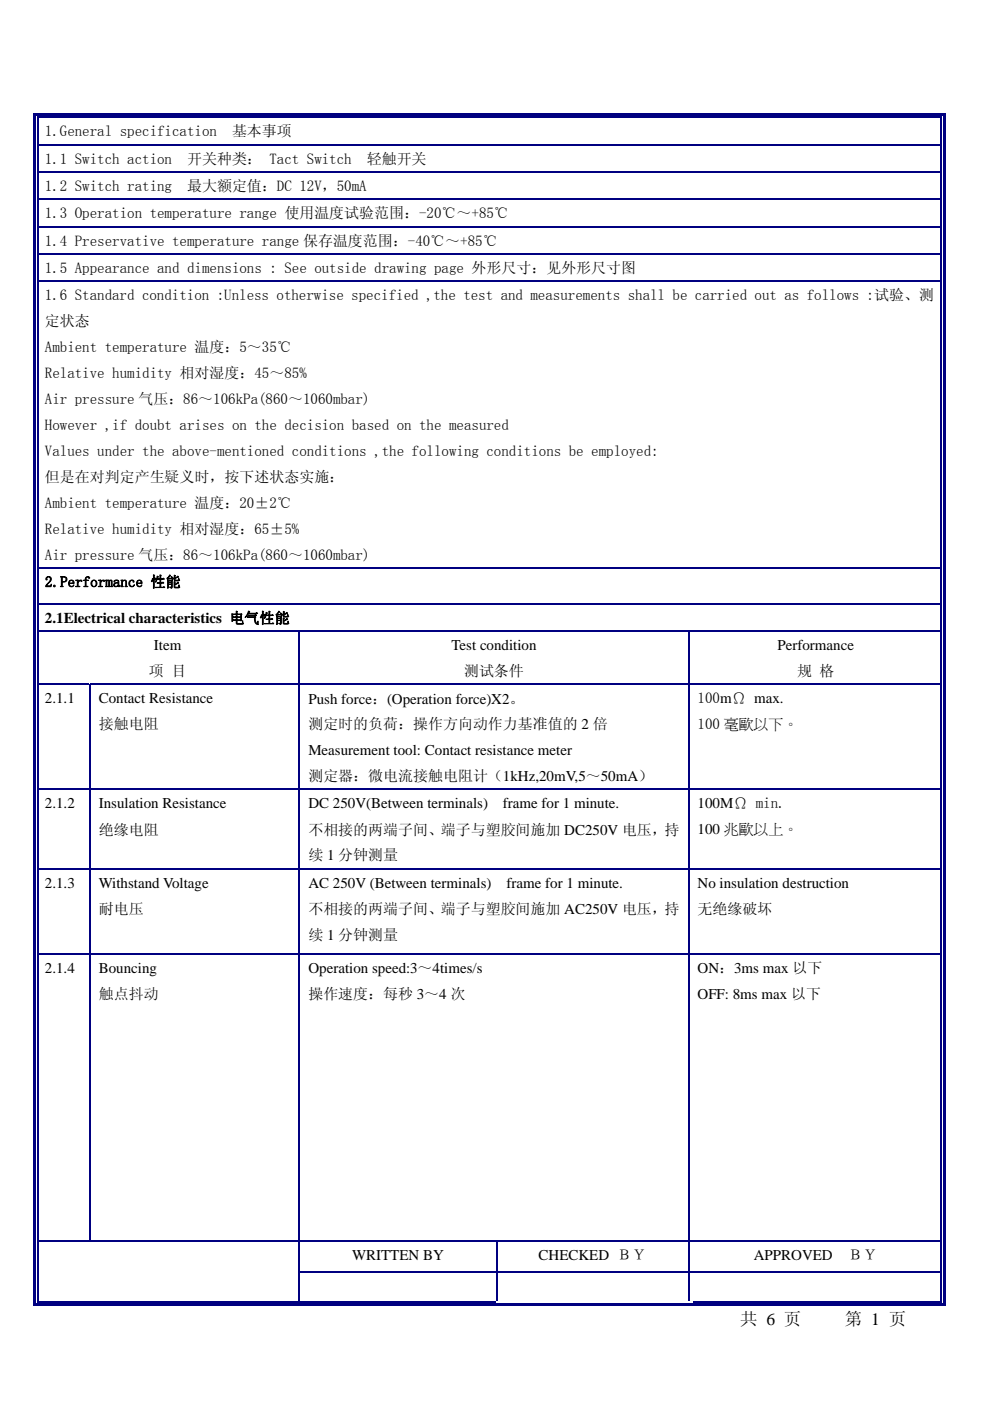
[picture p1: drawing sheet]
<svg xmlns="http://www.w3.org/2000/svg" width="210mm" height="297mm" viewBox="0 0 210 297" stroke-linecap="round" stroke-linejoin="round" font-family="sans-serif">
<defs><g id="words">
<g font-size="3.7">
<text x="157" y="281">共 6 页</text>
<text x="179.2" y="281">第 1 页</text>
</g>
<g font-size="3.2">
<text x="9.5" y="28.9">1.General specification</text>
<text x="49.2" y="28.9">基本事项</text>
<text x="9.5" y="34.7">1.1 Switch action</text>
<text x="39.7" y="34.7">开关种类： Tact Switch</text>
<text x="77.8" y="34.7">轻触开关</text>
<text x="9.5" y="40.5">1.2 Switch rating</text>
<text x="39.7" y="40.5">最大额定值：DC 12V，50mA</text>
<text x="9.5" y="46.3">1.3 Operation temperature range 使用温度试验范围：-20℃～+85℃</text>
<text x="9.5" y="52.1">1.4 Preservative temperature range 保存温度范围：-40℃～+85℃</text>
<text x="9.5" y="57.9">1.5 Appearance and dimensions : See outside drawing page 外形尺寸：见外形尺寸图</text>
<text x="9.5" y="63.6">1.6 Standard condition :Unless otherwise specified ,the test and measurements shall be carried out as follows :试验、测</text>
<text x="9.5" y="69.2">定状态</text>
<text x="9.5" y="74.7">Ambient temperature 温度：5～35℃</text>
<text x="9.5" y="80.2">Relative humidity 相对湿度：45～85%</text>
<text x="9.5" y="85.7">Air pressure 气压：86～106kPa(860～1060mbar)</text>
<text x="9.5" y="91.2">However ,if doubt arises on the decision based on the measured</text>
<text x="9.5" y="96.7">Values under the above-mentioned conditions ,the following conditions be employed:</text>
<text x="9.5" y="102.2">但是在对判定产生疑义时，按下述状态实施：</text>
<text x="9.5" y="107.7">Ambient temperature 温度：20±2℃</text>
<text x="9.5" y="113.2">Relative humidity 相对湿度：65±5%</text>
<text x="9.5" y="118.7">Air pressure 气压：86～106kPa(860～1060mbar)</text>
<text x="9.5" y="124.4">2.Performance 性能</text>
<text x="9.5" y="132.1">2.1Electrical characteristics 电气性能</text>
<text x="32.6" y="137.8">Item</text>
<text x="95.7" y="137.8">Test condition</text>
<text x="164.9" y="137.8">Performance</text>
<text x="31.6" y="143.4">项 目</text>
<text x="98.4" y="143.4">测试条件</text>
<text x="169.1" y="143.4">规 格</text>
<text x="9.5" y="149.1">2.1.1</text>
<text x="20.9" y="149.1">Contact Resistance</text>
<text x="65.4" y="149.2">Push force：(Operation force)X2。</text>
<text x="148" y="149.1">100mΩ max.</text>
<text x="21" y="154.7">接触电阻</text>
<text x="65.4" y="154.7">测定时的负荷：操作方向动作力基准值的 2 倍</text>
<text x="148" y="154.6">100 毫歐以下。</text>
<text x="65.4" y="160.1">Measurement tool: Contact resistance meter</text>
<text x="65.4" y="165.7">测定器：微电流接触电阻计（1kHz,20mV,5～50mA）</text>
<text x="9.5" y="171.4">2.1.2</text>
<text x="20.9" y="171.4">Insulation Resistance</text>
<text x="65.4" y="171.4">DC 250V(Between terminals)</text>
<text x="106.7" y="171.4">frame for 1 minute.</text>
<text x="148" y="171.3">100MΩ min.</text>
<text x="21" y="176.9">绝缘电阻</text>
<text x="65.4" y="176.9">不相接的两端子间、端子与塑胶间施加 DC250V 电压，持</text>
<text x="148" y="176.7">100 兆歐以上。</text>
<text x="65.4" y="182.4">续 1 分钟测量</text>
<text x="9.5" y="188.2">2.1.3</text>
<text x="20.9" y="188.2">Withstand Voltage</text>
<text x="65.4" y="188.2">AC 250V (Between terminals)</text>
<text x="107.4" y="188.2">frame for 1 minute.</text>
<text x="148" y="188.2">No insulation destruction</text>
<text x="21" y="193.7">耐电压</text>
<text x="65.4" y="193.7">不相接的两端子间、端子与塑胶间施加 AC250V 电压，持</text>
<text x="148" y="193.7">无绝缘破坏</text>
<text x="65.4" y="199.2">续 1 分钟测量</text>
<text x="9.5" y="206.2">2.1.4</text>
<text x="20.9" y="206.2">Bouncing</text>
<text x="65.4" y="206.3">Operation speed:3～4times/s</text>
<text x="148" y="206.3">ON：3ms max 以下</text>
<text x="21" y="211.8">触点抖动</text>
<text x="65.4" y="211.8">操作速度：每秒 3～4 次</text>
<text x="148" y="211.8">OFF: 8ms max 以下</text>
<text x="74.7" y="267">WRITTEN BY</text>
<text x="114.2" y="267.1">CHECKED ＢＹ</text>
<text x="159.9" y="267.1">APPROVED</text>
<text x="179.8" y="267.1">ＢＹ</text>
</g>
</g></defs>
<g fill="#000080">
<path d="M7.1 24h.5v1h-.5z"/>
<path d="M7.1 24h1v.5h-1z"/>
<path d="M7.9 24.7h.2v.3h-.2z"/>
<path d="M8.1 24h191.4v.5h-191.4z"/>
</g>
<path d="M8.1 24.9h191.4" fill="none" stroke="#000080" stroke-width=".25"/>
<g fill="#000080">
<path d="M200 24h.5v1h-.5z"/>
<path d="M199.5 24h1v.5h-1z"/>
<path d="M199.5 24.7h.2v.3h-.2z"/>
</g>
<path d="M8 25v5.5" fill="none" stroke="#000080" stroke-width=".25"/>
<g fill="#000080">
<path d="M7.1 25h.5v5.5h-.5z"/>
<path d="M200 25h.5v5.5h-.5z"/>
</g>
<path d="M199.6 25v5.5" fill="none" stroke="#000080" stroke-width=".25"/>
<g fill="#000080">
<path d="M7.9 30.5h.2v.3h-.2z"/>
<path d="M7.1 30.5h.5v.3h-.5z"/>
</g>
<path d="M8.1 30.6h191.4" fill="none" stroke="#000080" stroke-width=".25"/>
<g fill="#000080">
<path d="M200 30.5h.5v.3h-.5z"/>
<path d="M199.5 30.5h.2v.3h-.2z"/>
</g>
<path d="M8 30.8v5.5" fill="none" stroke="#000080" stroke-width=".25"/>
<g fill="#000080">
<path d="M7.1 30.8h.5v5.5h-.5z"/>
<path d="M200 30.8h.5v5.5h-.5z"/>
</g>
<path d="M199.6 30.8v5.5" fill="none" stroke="#000080" stroke-width=".25"/>
<g fill="#000080">
<path d="M7.9 36.3h.2v.3h-.2z"/>
<path d="M7.1 36.3h.5v.3h-.5z"/>
</g>
<path d="M8.1 36.4h191.4" fill="none" stroke="#000080" stroke-width=".25"/>
<g fill="#000080">
<path d="M200 36.3h.5v.3h-.5z"/>
<path d="M199.5 36.3h.2v.3h-.2z"/>
</g>
<path d="M8 36.6v5.5" fill="none" stroke="#000080" stroke-width=".25"/>
<g fill="#000080">
<path d="M7.1 36.6h.5v5.5h-.5z"/>
<path d="M200 36.6h.5v5.5h-.5z"/>
</g>
<path d="M199.6 36.6v5.5" fill="none" stroke="#000080" stroke-width=".25"/>
<g fill="#000080">
<path d="M7.9 42.1h.2v.3h-.2z"/>
<path d="M7.1 42.1h.5v.3h-.5z"/>
</g>
<path d="M8.1 42.2h191.4" fill="none" stroke="#000080" stroke-width=".25"/>
<g fill="#000080">
<path d="M200 42.1h.5v.3h-.5z"/>
<path d="M199.5 42.1h.2v.3h-.2z"/>
</g>
<path d="M8 42.4v5.5" fill="none" stroke="#000080" stroke-width=".25"/>
<g fill="#000080">
<path d="M7.1 42.4h.5v5.5h-.5z"/>
<path d="M200 42.4h.5v5.5h-.5z"/>
</g>
<path d="M199.6 42.4v5.5" fill="none" stroke="#000080" stroke-width=".25"/>
<g fill="#000080">
<path d="M7.9 47.9h.2v.3h-.2z"/>
<path d="M7.1 47.9h.5v.3h-.5z"/>
</g>
<path d="M8.1 48.1h191.4" fill="none" stroke="#000080" stroke-width=".25"/>
<g fill="#000080">
<path d="M200 47.9h.5v.3h-.5z"/>
<path d="M199.5 47.9h.2v.3h-.2z"/>
</g>
<path d="M8 48.2v5.5" fill="none" stroke="#000080" stroke-width=".25"/>
<g fill="#000080">
<path d="M7.1 48.2h.5v5.5h-.5z"/>
<path d="M200 48.2h.5v5.5h-.5z"/>
</g>
<path d="M199.6 48.2v5.5" fill="none" stroke="#000080" stroke-width=".25"/>
<g fill="#000080">
<path d="M7.9 53.7h.2v.3h-.2z"/>
<path d="M7.1 53.7h.5v.3h-.5z"/>
</g>
<path d="M8.1 53.8h191.4" fill="none" stroke="#000080" stroke-width=".25"/>
<g fill="#000080">
<path d="M200 53.7h.5v.3h-.5z"/>
<path d="M199.5 53.7h.2v.3h-.2z"/>
</g>
<path d="M8 54v5.5" fill="none" stroke="#000080" stroke-width=".25"/>
<g fill="#000080">
<path d="M7.1 54h.5v5.5h-.5z"/>
<path d="M200 54h.5v5.5h-.5z"/>
</g>
<path d="M199.6 54v5.5" fill="none" stroke="#000080" stroke-width=".25"/>
<g fill="#000080">
<path d="M7.9 59.5h.2v.3h-.2z"/>
<path d="M7.1 59.5h.5v.3h-.5z"/>
</g>
<path d="M8.1 59.6h191.4" fill="none" stroke="#000080" stroke-width=".25"/>
<g fill="#000080">
<path d="M200 59.5h.5v.3h-.5z"/>
<path d="M199.5 59.5h.2v.3h-.2z"/>
</g>
<path d="M8 59.8v60.5" fill="none" stroke="#000080" stroke-width=".25"/>
<g fill="#000080">
<path d="M7.1 59.8h.5v60.5h-.5z"/>
<path d="M200 59.8h.5v60.5h-.5z"/>
</g>
<path d="M199.6 59.8v60.5" fill="none" stroke="#000080" stroke-width=".25"/>
<g fill="#000080">
<path d="M7.9 120.3h.2v.2h-.2z"/>
<path d="M7.1 120.3h.5v.2h-.5z"/>
</g>
<path d="M8.1 120.4h191.4" fill="none" stroke="#000080" stroke-width=".25"/>
<g fill="#000080">
<path d="M200 120.3h.5v.2h-.5z"/>
<path d="M199.5 120.3h.2v.2h-.2z"/>
</g>
<path d="M8 120.5v7.5" fill="none" stroke="#000080" stroke-width=".25"/>
<g fill="#000080">
<path d="M7.1 120.5h.5v7.5h-.5z"/>
<path d="M200 120.5h.5v7.5h-.5z"/>
</g>
<path d="M199.6 120.5v7.5" fill="none" stroke="#000080" stroke-width=".25"/>
<g fill="#000080">
<path d="M7.9 128h.2v.2h-.2z"/>
<path d="M7.1 128h.5v.2h-.5z"/>
</g>
<path d="M8.1 128.1h191.4" fill="none" stroke="#000080" stroke-width=".25"/>
<g fill="#000080">
<path d="M200 128h.5v.2h-.5z"/>
<path d="M199.5 128h.2v.2h-.2z"/>
</g>
<path d="M8 128.2v5.5" fill="none" stroke="#000080" stroke-width=".25"/>
<g fill="#000080">
<path d="M7.1 128.2h.5v5.5h-.5z"/>
<path d="M200 128.2h.5v5.5h-.5z"/>
</g>
<path d="M199.6 128.2v5.5" fill="none" stroke="#000080" stroke-width=".25"/>
<g fill="#000080">
<path d="M7.9 133.7h.2v.3h-.2z"/>
<path d="M7.1 133.7h.5v.3h-.5z"/>
</g>
<path d="M8.1 133.8h55.3" fill="none" stroke="#000080" stroke-width=".25"/>
<path d="M63.4 133.7h.2v.3h-.2z" fill="#000080"/>
<path d="M63.6 133.8h82.3" fill="none" stroke="#000080" stroke-width=".25"/>
<path d="M145.9 133.7h.3v.3h-.3z" fill="#000080"/>
<path d="M146.2 133.8h53.3" fill="none" stroke="#000080" stroke-width=".25"/>
<g fill="#000080">
<path d="M200 133.7h.5v.3h-.5z"/>
<path d="M199.5 133.7h.2v.3h-.2z"/>
</g>
<path d="M8 134v11" fill="none" stroke="#000080" stroke-width=".25"/>
<path d="M7.1 134h.5v11h-.5z" fill="#000080"/>
<path d="M63.5 134v11M146.1 134v11" fill="none" stroke="#000080" stroke-width=".25"/>
<path d="M200 134h.5v11h-.5z" fill="#000080"/>
<path d="M199.6 134v11" fill="none" stroke="#000080" stroke-width=".25"/>
<g fill="#000080">
<path d="M7.9 145h.2v.3h-.2z"/>
<path d="M7.1 145h.5v.3h-.5z"/>
</g>
<path d="M8.1 145.1h10.8" fill="none" stroke="#000080" stroke-width=".25"/>
<path d="M18.9 145h.3v.3h-.3z" fill="#000080"/>
<path d="M19.2 145.1h44.2" fill="none" stroke="#000080" stroke-width=".25"/>
<path d="M63.4 145h.2v.3h-.2z" fill="#000080"/>
<path d="M63.6 145.1h82.3" fill="none" stroke="#000080" stroke-width=".25"/>
<path d="M145.9 145h.3v.3h-.3z" fill="#000080"/>
<path d="M146.2 145.1h53.3" fill="none" stroke="#000080" stroke-width=".25"/>
<g fill="#000080">
<path d="M200 145h.5v.3h-.5z"/>
<path d="M199.5 145h.2v.3h-.2z"/>
</g>
<path d="M8 145.3v22" fill="none" stroke="#000080" stroke-width=".25"/>
<path d="M7.1 145.3h.5v22h-.5z" fill="#000080"/>
<path d="M19 145.3v22M63.5 145.3v22M146.1 145.3v22" fill="none" stroke="#000080" stroke-width=".25"/>
<path d="M200 145.3h.5v22h-.5z" fill="#000080"/>
<path d="M199.6 145.3v22" fill="none" stroke="#000080" stroke-width=".25"/>
<g fill="#000080">
<path d="M7.9 167.3h.2v.2h-.2z"/>
<path d="M7.1 167.3h.5v.2h-.5z"/>
</g>
<path d="M8.1 167.4h10.8" fill="none" stroke="#000080" stroke-width=".25"/>
<path d="M18.9 167.3h.3v.2h-.3z" fill="#000080"/>
<path d="M19.2 167.4h44.2" fill="none" stroke="#000080" stroke-width=".25"/>
<path d="M63.4 167.3h.2v.2h-.2z" fill="#000080"/>
<path d="M63.6 167.4h82.3" fill="none" stroke="#000080" stroke-width=".25"/>
<path d="M145.9 167.3h.3v.2h-.3z" fill="#000080"/>
<path d="M146.2 167.4h53.3" fill="none" stroke="#000080" stroke-width=".25"/>
<g fill="#000080">
<path d="M200 167.3h.5v.2h-.5z"/>
<path d="M199.5 167.3h.2v.2h-.2z"/>
</g>
<path d="M8 167.5v16.5" fill="none" stroke="#000080" stroke-width=".25"/>
<path d="M7.1 167.5h.5v16.5h-.5z" fill="#000080"/>
<path d="M19 167.5v16.5M63.5 167.5v16.5M146.1 167.5v16.5" fill="none" stroke="#000080" stroke-width=".25"/>
<path d="M200 167.5h.5v16.5h-.5z" fill="#000080"/>
<path d="M199.6 167.5v16.5" fill="none" stroke="#000080" stroke-width=".25"/>
<g fill="#000080">
<path d="M7.9 184h.2v.3h-.2z"/>
<path d="M7.1 184h.5v.3h-.5z"/>
</g>
<path d="M8.1 184.2h10.8" fill="none" stroke="#000080" stroke-width=".25"/>
<path d="M18.9 184h.3v.3h-.3z" fill="#000080"/>
<path d="M19.2 184.2h44.2" fill="none" stroke="#000080" stroke-width=".25"/>
<path d="M63.4 184h.2v.3h-.2z" fill="#000080"/>
<path d="M63.6 184.2h82.3" fill="none" stroke="#000080" stroke-width=".25"/>
<path d="M145.9 184h.3v.3h-.3z" fill="#000080"/>
<path d="M146.2 184.2h53.3" fill="none" stroke="#000080" stroke-width=".25"/>
<g fill="#000080">
<path d="M200 184h.5v.3h-.5z"/>
<path d="M199.5 184h.2v.3h-.2z"/>
</g>
<path d="M8 184.3v17.8" fill="none" stroke="#000080" stroke-width=".25"/>
<path d="M7.1 184.3h.5v17.8h-.5z" fill="#000080"/>
<path d="M19 184.3v17.8M63.5 184.3v17.8M146.1 184.3v17.8" fill="none" stroke="#000080" stroke-width=".25"/>
<path d="M200 184.3h.5v17.8h-.5z" fill="#000080"/>
<path d="M199.6 184.3v17.8" fill="none" stroke="#000080" stroke-width=".25"/>
<g fill="#000080">
<path d="M7.9 202.1h.2v.3h-.2z"/>
<path d="M7.1 202.1h.5v.3h-.5z"/>
</g>
<path d="M8.1 202.2h10.8" fill="none" stroke="#000080" stroke-width=".25"/>
<path d="M18.9 202.1h.3v.3h-.3z" fill="#000080"/>
<path d="M19.2 202.2h44.2" fill="none" stroke="#000080" stroke-width=".25"/>
<path d="M63.4 202.1h.2v.3h-.2z" fill="#000080"/>
<path d="M63.6 202.2h82.3" fill="none" stroke="#000080" stroke-width=".25"/>
<path d="M145.9 202.1h.3v.3h-.3z" fill="#000080"/>
<path d="M146.2 202.2h53.3" fill="none" stroke="#000080" stroke-width=".25"/>
<g fill="#000080">
<path d="M200 202.1h.5v.3h-.5z"/>
<path d="M199.5 202.1h.2v.3h-.2z"/>
</g>
<path d="M8 202.4v60.5" fill="none" stroke="#000080" stroke-width=".25"/>
<path d="M7.1 202.4h.5v60.5h-.5z" fill="#000080"/>
<path d="M19 202.4v60.5M63.5 202.4v60.5M146.1 202.4v60.5" fill="none" stroke="#000080" stroke-width=".25"/>
<path d="M200 202.4h.5v60.5h-.5z" fill="#000080"/>
<path d="M199.6 202.4v60.5" fill="none" stroke="#000080" stroke-width=".25"/>
<g fill="#000080">
<path d="M7.9 262.9h.2v.3h-.2z"/>
<path d="M7.1 262.9h.5v.3h-.5z"/>
</g>
<path d="M8.1 263h55.3" fill="none" stroke="#000080" stroke-width=".25"/>
<path d="M63.4 262.9h.2v.3h-.2z" fill="#000080"/>
<path d="M63.6 263h41.6" fill="none" stroke="#000080" stroke-width=".25"/>
<path d="M105.2 262.9h.3v.3h-.3z" fill="#000080"/>
<path d="M105.5 263h40.4" fill="none" stroke="#000080" stroke-width=".25"/>
<path d="M145.9 262.9h.3v.3h-.3z" fill="#000080"/>
<path d="M146.2 263h53.3" fill="none" stroke="#000080" stroke-width=".25"/>
<g fill="#000080">
<path d="M200 262.9h.5v.3h-.5z"/>
<path d="M199.5 262.9h.2v.3h-.2z"/>
</g>
<path d="M8 263.2v6.3" fill="none" stroke="#000080" stroke-width=".25"/>
<path d="M7.1 263.2h.5v6.3h-.5z" fill="#000080"/>
<path d="M63.5 263.2v6.3M105.4 263.2v6.3M146.1 263.2v6.3" fill="none" stroke="#000080" stroke-width=".25"/>
<path d="M200 263.2h.5v6.3h-.5z" fill="#000080"/>
<path d="M199.6 263.2v6.3" fill="none" stroke="#000080" stroke-width=".25"/>
<g fill="#000080">
<path d="M7.1 269.5h.5v.3h-.5z"/>
<path d="M7.9 269.5h.2v.3h-.2z"/>
<path d="M63.4 269.5h.2v.3h-.2z"/>
</g>
<path d="M63.6 269.6h41.6" fill="none" stroke="#000080" stroke-width=".25"/>
<path d="M105.2 269.5h.3v.3h-.3z" fill="#000080"/>
<path d="M105.5 269.6h40.4" fill="none" stroke="#000080" stroke-width=".25"/>
<path d="M145.9 269.5h.3v.3h-.3z" fill="#000080"/>
<path d="M146.2 269.6h53.3" fill="none" stroke="#000080" stroke-width=".25"/>
<g fill="#000080">
<path d="M200 269.5h.5v.3h-.5z"/>
<path d="M199.5 269.5h.2v.3h-.2z"/>
</g>
<path d="M8 269.8v6.1" fill="none" stroke="#000080" stroke-width=".25"/>
<g fill="#000080">
<path d="M7.1 269.8h.5v7.1h-.5z"/>
<path d="M7.1 276.4h1v.5h-1z"/>
<path d="M7.9 275.9h.2v.2h-.2z"/>
<path d="M8.1 276.4h55.3v.5h-55.3z"/>
</g>
<path d="M8.1 276h55.3M63.5 269.8v6.1" fill="none" stroke="#000080" stroke-width=".25"/>
<g fill="#000080">
<path d="M63.4 275.9h1v.2h-1z"/>
<path d="M63.4 276.4h41.8v.5h-41.8z"/>
</g>
<path d="M64.4 276h40.8M105.4 269.8v6.1" fill="none" stroke="#000080" stroke-width=".25"/>
<path d="M105.2 276.4h40.7v.5h-40.7z" fill="#000080"/>
<path d="M146.1 269.8v6.1" fill="none" stroke="#000080" stroke-width=".25"/>
<g fill="#000080">
<path d="M145.9 276.4h1.1v.5h-1.1z"/>
<path d="M147 276.4h52.5v.5h-52.5z"/>
</g>
<path d="M147 276h52.5" fill="none" stroke="#000080" stroke-width=".25"/>
<path d="M200 269.8h.5v6.1h-.5z" fill="#000080"/>
<path d="M199.6 269.8v6.1" fill="none" stroke="#000080" stroke-width=".25"/>
<g fill="#000080">
<path d="M200 275.9h.5v1h-.5z"/>
<path d="M199.5 276.4h1v.5h-1z"/>
<path d="M199.5 275.9h.2v.2h-.2z"/>
</g>
<use href="#words"/>
</svg>
